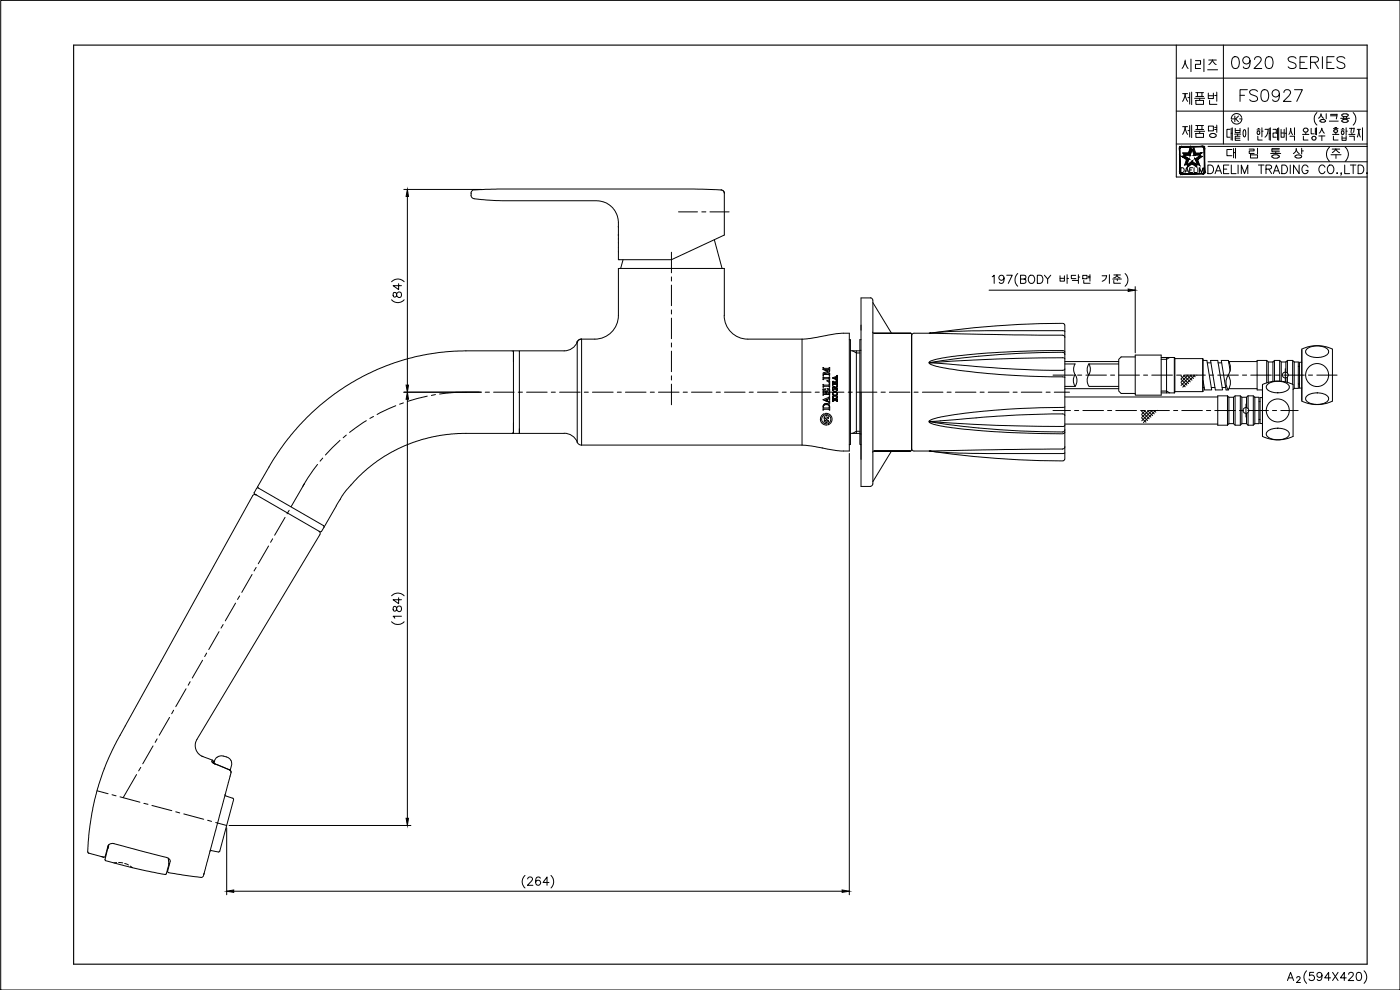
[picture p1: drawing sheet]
<svg xmlns="http://www.w3.org/2000/svg" width="420mm" height="297mm" viewBox="0 0 420 297" stroke-linecap="round" stroke-linejoin="round" font-family="sans-serif">
<defs><g id="words">
<text font-size="15" x="348.5" y="45.2">제품명</text>
<text font-size="12.3" x="348.9" y="22.9">시리즈</text>
<text font-size="11.9" x="348.5" y="32.8">제품번</text>
<g font-size="7.1">
<text x="368.7" y="21.9">0920 SERIES</text>
<text x="371.1" y="31.7">FS0927</text>
</g>
</g></defs>
<!-- layer: 0 -->
<path d="M22.1 13.5h388.2v275.8h-388.2z" fill="none" stroke="#000" stroke-width=".34"/>
<g fill="none" stroke="#000" stroke-width=".3">
<path d="M.2 .1h420v296.9h-420zM353 13.5v39.6h57.3M367.2 13.5v29.7M353 23.4h57.3M353 33.3h57.3M370.7 38.5v1.3h1.5v-1.3M370.7 39.1h1.5M373.4 38.9h.1a1.73 1.73 0 0 1 0 2.2 1.61 1.61 0 0 1-.1-2.2zM374.6 38.3v3.8M377.2 39h1M377.5 38.6h.4M378 39.4a.46 .46 0 0 0-.7 .4 .46 .46 0 0 0 .7 .4"/>
<path d="M378 39.4v.8M378.7 38.3v2.7M378.7 39.4h.4M379.6 38.8h1l-.4 1.7-.6 .6M380.9 38.5v3.5M380.9 40h.4M381.3 38.3v3.8M382.1 38.8h.9v1.1h-.9v1.3h.9M383.1 40h.3M383.4 38.5v3.5M383.8 38.3v3.8M384.5 38.8v2.4h.9v-2.4"/>
<path d="M384.5 39.9h.9M385.7 40h.3M386 38.3v3.8M388.5 38.3v2.2M391.2 38.9v.3M391.2 38.9a.7 .7 0 0 1 1.1-.4 .7 .7 0 0 1 0 1.1 .7 .7 0 0 1-1.1-.4M391.9 39.8v.5M393.5 38.5v1.7h.9M394.8 39.4h.3M394.8 38.5v1.9M395.1 38.3v2.2M395.2 33.8a2.59 2.59 0 0 0 0 3.7"/>
<path d="M395.7 35.5l.5-.6 .3-.7 .2 .8 .5 .5M395.9 39.9l.5-.5 .3-.9 .3 .9 .5 .6M396.2 36.1a.98 .98 0 0 1 1.6 .3 1.18 1.18 0 0 1-1.7-.1zM398 34.1v1.5M398.9 36.4h2.7M399.3 34.3h1.9l-.2 1.4M399.3 34.7h1.9M400.2 38.6h1.4M400.3 39.4l.5 .3h.4M400.6 38.3h.6M400.9 39.8v.5M401.4 39.2v.2"/>
<path d="M401.4 39.2a.63 .63 0 0 0-.6-.3 .63 .63 0 0 0-.5 .5M401.4 39.4l-.2 .2M402.3 35.5h2.7M402.5 39h.9M402.7 34.7l.7 .3 .8-.1M402.8 38.6h.4M403.1 35.9h1.2M403.1 35.9l-.4 .3a.99 .99 0 0 0 1.6 .4M403.2 34.2l-.5 .2v.3M403.2 34.2h1M403.2 35.2v.3M404 39.4h.3"/>
<path d="M404 38.3v2.2M404.1 35.2v.3M404.1 34.2l.5 .2v.3M404.2 35.9l.4 .4-.4 .3M404.6 34.7l-.5 .3M405 38.5h.6l-.2 1.2M405.7 38.5h.7M405.7 39.8v.5M406.1 33.8a2.59 2.59 0 0 1 0 3.7M406.4 38.5l-.2 1.2M407.3 38.8h1M407.8 39.1l.4 2"/>
<path d="M407.8 38.8v.3M407.8 39.1l-.5 2M408.9 38.3v3.8M141.4 58.6a1.31 1.31 0 0 0 1.6 1.1l7.4 .5 29.6 .1 2.1 .7 2.2 1.9 1 1.8 .3 3.2M141.4 57.9v.7M216.4 57h.2M216.4 57l-8.1-.3h-59l-6.3 .3a1.19 1.19 0 0 0-1.6 .9M216.6 57h.1M216.6 57l.2 .1M216.8 57.1l.2 .2M217 57.2l.1 .1M217.1 57.3l.2 .2"/>
<path d="M217.2 57.5l.1 .2M217.3 57.7l.1 12.8-.3 .1M353 43.2h57.3M354.4 50.3h.5a.78 .78 0 0 1 .5 .7 .78 .78 0 0 1-.5 .8h-.5zM355.6 51.8l.6-1.5 .5 1.5M355.9 51.3h.6M357 51h.6M357.9 50.3h-.9v1.5h.9M358.4 50.3v1.5h.8M359.5 50.3v1.5M360 51.8v-1.5l.6 1.5 .5-1.5v1.5M362.5 49.5h.8a1.39 1.39 0 0 1 .9 1.3 1.39 1.39 0 0 1-.9 1.3h-.8z"/>
<path d="M362.5 48.5h47.8M362.5 43.9h47.8M364.7 52.1l.9-2.6 1 2.6M365 51.3h1.2M367.2 50.7h1M368.8 49.5h-1.6v2.6h1.6M369.5 49.5v2.6h1.5M370.5 40.2h1.9M371.6 49.5v2.6M372.2 40.9h-1.5v1.2h1.5M372.5 52.1v-2.6l1 2.6 1-2.6v2.6M374.9 44.7h1.5v.6h-1.5v.7h1.5"/>
<path d="M375.3 46.5h2.1v.9h-2.1zM377.4 44.5v1.7M377.5 40.9v1.1h1.3M377.7 49.5h1.6M378.5 49.5v2.6M379.9 50.7l1.5-.1 .2-.3-.1-.5-.5-.3h-1.1v2.6M380.8 50.7l.8 1.4M381.3 46h3M381.7 45h2.2M382.1 52.1l1-2.6 .9 2.6M382.1 46.5a.41 .41 0 0 0-.4 .5 .41 .41 0 0 0 .5 .4M382.2 46.5l1-.1 .7 .4"/>
<path d="M382.2 47.4h1.3M382.5 51.3h1.2M382.9 45.6v.4M383.9 47.1l-.4 .3M383.9 46.8v.3M384 44.6h-2.3v.9h2.3M384.7 49.5h.8a1.39 1.39 0 0 1 .9 1.3 1.39 1.39 0 0 1-.9 1.3h-.8zM386.8 40.3l.5-.9 .1-.9 .1 .9 .4 1M387.1 40.9h1.4v1.2M387.2 49.5v2.6M388.7 46.8v.3M389 44.6l.4 1 .5 .5"/>
<path d="M389 44.6l-.1 .7-.7 .8M389.1 46.6l-.4 .2M389.1 46.6h1.1M389.9 49.5v2.6l-1.7-2.6v2.6M390.2 46.6a.41 .41 0 0 1 .5 .4 .41 .41 0 0 1-.5 .4h-.8l-.7-.3M390.7 44.5v1.7M390.7 45.3h.5M390.9 40.3h1.9M391.2 40.9v1.1h1.4M392.6 50.2a.93 .93 0 0 0-1.1-.7 .93 .93 0 0 0-.8 1v.6a.91 .91 0 0 0 .9 1 .91 .91 0 0 0 1-1h-.7M394 41l-.3 .5 .3 .5M394 41h.7"/>
<path d="M394 42h.7M394.7 41l.3 .5-.3 .5M395.8 40.8h1.8M396.7 40.8v1.4M397.6 50.2a.88 .88 0 0 0-1.3-.6 1.36 1.36 0 0 0-.5 1.5 1.36 1.36 0 0 0 1.2 1l.6-.6M398.6 49.9l.3-.3a1.22 1.22 0 0 1 1.4 .6 1.22 1.22 0 0 1-.2 1.5l-.3 .3a1.23 1.23 0 0 1-1.4-.6 1.23 1.23 0 0 1 .2-1.5zM399 44.1a2.94 2.94 0 0 0 0 4.3M399.5 46.4h3M399.8 44.7h2.3M399.9 40.3h1.9M400.2 40.9v1.1h1.4M400.9 44.7l.4 .7 .7 .4"/>
<path d="M400.9 44.7l-1.1 1.1M400.9 46.4v1.1M401.2 52h.2zM402.6 52h-.2h.2l-.2 .6M402.8 40.8v1.3h1.2v-1.3M402.8 41.4h1.2M403.6 49.5v2.6h1.4M403.7 44.1a2.86 2.86 0 0 1 0 4.3M404.8 40.3h1.9M405 40.9h1.4v1.2M405.3 49.5h1.7M406.1 49.5v2.6"/>
<path d="M407.6 49.5h.8a1.39 1.39 0 0 1 .9 1.3 1.39 1.39 0 0 1-.9 1.3h-.8zM410.1 52h.3zM185.5 67.9v.1M185.6 68v9.9h.4M254.9 101.9h.3v31.5h-.3M255.2 105.1l2.9 .2M257 105.3v24.7M258.1 105.1h.3M258.4 101.9h-.3v31.5h.3M319.6 109.2h3.1M322.6 109.2l-.4 1.7 .5 1.6M322.7 112.4a3.1 3.1 0 0 0 0 3.5"/>
<path d="M322.8 112.5l.4 1.7-.5 1.7h-3.1M326.7 112.5l-.4 1.7 .5 1.7h8.9M326.8 109.2l.4 1.7-.5 1.6-.4-1.7zM326.9 109.2h8.8M354.5 112.8l2.2 2.3M354.5 114.8l1.2 1.3M354.5 113.8l1.7 1.8M354.5 112.6v.1M355.2 112.6l2 2M355.6 112.6l-1.1 1.1M356.2 112.6l1.5 1.5M356.5 112.6l-2 2.1"/>
<path d="M357.2 112.6l1 1M357.5 112.6l-3 3M358.2 112.6l.5 .5M358.6 112.6l-3.6 3.5M359.2 112.6h.1M368.6 108.1a3.9 3.9 0 0 1 0 4.5 3.8 3.8 0 0 1 0 4.4M368.6 112.6a3.8 3.8 0 0 0 0 4.4M258.1 130l-2.9 .1M258.1 130.2h.3M342.6 123.4l2.3 2.3M342.6 125.4l1.3 1.3M342.6 124.4l1.8 1.8"/>
<path d="M342.7 123.2l-.1 .1M343.4 123.2l2 2M343.7 123.2l-1.1 1.1M344.4 123.2l1.5 1.5M344.8 123.2l-2.2 2.1M345.4 123.2l1 1M345.7 123.2l-3.1 3.1M346.4 123.2l.5 .5M346.8 123.2l-3.6 3.6M76.3 147.7l.1 .5M76.3 147.8l.7-1.3 .5-.1 19.6 11.3 .1 .5M97.2 158.2l-.7 1.2-.5 .1"/>
<path d="M386.4 294.2l.9-2.5 .9 2.5M386.7 293.4h1.2M389.2 293.4l.3-.4h.3l.4 .4-.3 .5-.8 .9h1.2M392.1 291.3a2.59 2.59 0 0 0 0 3.7M394.3 291.7h-1.2l-.1 1.1a.87 .87 0 0 1 1.3 0 .87 .87 0 0 1-.2 1.3 .87 .87 0 0 1-1.2-.4M396.7 292.6a.76 .76 0 0 1-1 .6 .76 .76 0 0 1-.3-1.2 .76 .76 0 0 1 1.2 .1 1.31 1.31 0 0 1-.8 2.1l-.5-.3M399.3 293.4h-1.7l1.1-1.7v2.5M399.9 291.7l1.7 2.5M401.6 291.7l-1.7 2.5M404 293.4h-1.7l1.1-1.7v2.5M404.7 292.3l.5-.6h.5l.4 .5-.3 .8-1.2 1.2h1.7M407.3 291.9a.8 .8 0 0 1 1.2 .3 1.15 1.15 0 0 1 .1 1.4 1.15 1.15 0 0 1-1.3 .5 1.92 1.92 0 0 1 0-2.2z"/>
<path d="M409.4 291.3a2.59 2.59 0 0 1 0 3.7"/>
<circle cx="403" cy="39.9" r=".5"/>
</g>
<g fill="#000" stroke="#000" stroke-width=".3">
<path d="M185.5 70.5h.2z"/>
<path d="M354 44.6l.1 7zM354 44.6l.1 7z"/>
<path d="M354 51.6l.1 .4zM354.1 51.6v.4zM354.1 52l.3 .2zM354.2 51.9l.2 .3zM354.5 52.1l.3 .1zM354.5 52.1l.3 .1z"/>
<path d="M354.8 52.2h6.1v-.1zM354.8 52.1h6.1l-6.1 .1z"/>
<path d="M360.9 52.1h.3l-.3 .1zM360.9 52.1h.3zM361.2 52l.3-.1zM361.2 52l.3-.1zM361.4 51.8l.2-.2zM361.4 51.6v.2l.2-.2z"/>
<path d="M361.4 44.6l.2 7v-7zM361.4 44.6l.2 7h-.2z"/>
</g>
<!-- layer: D -->
<g fill="none" stroke="#000" stroke-width=".3">
<path d="M372 35.7h.7M372.6 35.2a1.59 1.59 0 0 0-1.7-1.1 1.59 1.59 0 0 0-1.4 1.6M372.7 35.7a1.59 1.59 0 0 1-1.4 1.5 1.59 1.59 0 0 1-1.7-1.1M121.2 56.8h23.3M122.3 59v56.6M117.5 89.9a2.5 2.5 0 0 0 3.8 0M117.5 84.5a2.59 2.59 0 0 1 3.8 0M118.1 87.8a.9 .9 0 0 0 .3 1.3l.6-.3a.9 .9 0 0 1 .2-.9 .9 .9 0 0 1 1-.2l.3 .5a.83 .83 0 0 1-.5 1.1 1.25 1.25 0 0 1-1.2-1.5zM119.6 85.1v1.8l-1.6-1.2h2.5M296.8 87.1h41.8M297.8 83l.6-.4v2.4M301.3 83.4a.78 .78 0 0 1-1 .7 .78 .78 0 0 1-.4-1.2 .78 .78 0 0 1 1.3 0 1.3 1.3 0 0 1-.8 2.1l-.5-.3"/>
<path d="M302.1 82.6h1.7l-1.2 2.4M305.4 82.1a2.63 2.63 0 0 0 0 3.8M306.3 83.7l1.4-.1 .2-.3-.2-.6-1.4-.1v2.4h1l.6-.4a.63 .63 0 0 0-.6-.9M309.1 82.7a1.24 1.24 0 0 1 1.5 .8 1.24 1.24 0 0 1-.8 1.5 1.31 1.31 0 0 1-1.2-.9 1.31 1.31 0 0 1 .5-1.4zM311.3 82.6h.9a1.32 1.32 0 0 1 .8 1.2 1.32 1.32 0 0 1-.8 1.2h-.9zM313.4 82.6l1 1.1v1.3M315.3 82.6l-.9 1.1M318.1 82.7v1.7h1.3v-1.7M318.1 83.5h1.3M320.3 82.4v2.6M320.3 83.6h.4M321.8 84.1h1.8v.9"/>
<path d="M322.8 82.6h-1.3v1h1.4M323.6 82.4v1.5M323.6 83.1h.5M325 82.6h1.2v1h-1.2zM325.2 84.1v.9h2M326.6 82.9h.5M326.6 83.3h.5M327.1 82.4v2M330.8 82.7h1.3a1.76 1.76 0 0 1-1.3 1.7M333 82.4v2.6M333.9 83.7h2.7M334.3 84.1v.9h2"/>
<path d="M334.3 82.5h2M335.2 82.5a1.04 1.04 0 0 0 1 .9M335.2 82.5a1.08 1.08 0 0 1-1 .9M335.3 83.7v.5M337.7 82.1a2.54 2.54 0 0 1 0 3.8M340.7 86v19.9M121.2 117.7h23.3M122.3 119.8v125.7M173.2 102.6v30.1M174.5 101.8v31.7M255.9 105.3l1.1 .6h1.1M348.5 117.3h1.6l.9 .6"/>
<path d="M351 107.3l-.9 .5h-1.6M378.9 115.6v15.1M390.7 105v15.1M254.9 136v132.5M258.1 129.4h-1.1l-1.1 .6M117.5 178.8a2.59 2.59 0 0 1 3.8 0M119.6 179.4v1.7l-1.6-1.2h2.5M117.5 186.5a2.59 2.59 0 0 0 3.8 0M118.1 182.1a.9 .9 0 0 0 .3 1.3l.6-.4a.87 .87 0 0 1 .3-1 .87 .87 0 0 1 1.1 .1l.1 .3a.83 .83 0 0 1-.5 1.1 1.25 1.25 0 0 1-1.2-1.4zM120.5 184.9h-2.5l.5 .6M35 258.8l-.8 .1M35.6 258.8l1.2 .1"/>
<path d="M37.4 259.1l1.2 .4M39.1 259.9l.7 .4M68 248.4v20.1M68.7 247.7h54.6M70.1 267.4h182.6M157.6 262.7a2.5 2.5 0 0 0 0 3.7M158.4 263.7l.5-.6h.4l.5 .5-.1 .5-1.4 1.5h1.6M162.1 263.5a.68 .68 0 0 0-.6-.4 .68 .68 0 0 0-.6 .5 1.46 1.46 0 0 0 .6 2 .76 .76 0 0 0 .8-.7 .76 .76 0 0 0-.7-.8 .76 .76 0 0 0-.9 .7M164.8 264.8h-1.8l1.2-1.7v2.5M165.4 262.7a2.59 2.59 0 0 1 0 3.7"/>
</g>
<!-- layer: DWG -->
<g fill="none" stroke="#000" stroke-width=".3">
<path d="M187 77.9l-.7 2.6M214.4 71.9l2.3 8.6M261.9 99.6l.4 .4M262 90.8l5.5 9.2M262.3 100h11h-11M273.2 99.9l.4 .4v34.7l-.4 .3M278.9 100l.3-.1zM279.2 99.9h.1M318.9 97a282.4 282.4 0 0 0-39.7 2.9M319 97l.4 .3 .2 .4v39.9l-.2 .4-.4 .3M319.6 99.5l-.5-.3-27 .1-7.1 .2-5.8 .4M154.1 108.5v-3.2h1.8v24.7h-1.8"/>
<path d="M154.1 105.3v24.7M154.1 105.6l-.4-.3h-16.1l-5.6 .4-3.9 .6-3.9 .8-5.9 1.8-5.2 2-4 1.9-5.8 3.4-4.6 3.3-5.1 4.4-3.6 3.6-3.6 4.2-3.9 5.5-5.1 8.7 .1 .5M173.2 102.5v.1M174.5 101.7l-.7 .2-.6 .6M174.5 101.8l-.6 .1-.5 .4a4.4 4.4 0 0 1-4.1 3h-13.4M174.5 101.8a11.6 11.6 0 0 0 7.9-1.2 7.1 7.1 0 0 0 3.2-5.9v-14.2h31.8l-.1 14.2a7.1 7.1 0 0 0 7.1 7.1M224.5 101.8h16.2M240.7 101.8l2.3-.2 8.1-1.5 3.8-.1v35.3l-4.1-.1-7-1.4-3.1-.3M240.7 101.8v31.7M273.6 100.7l.2-.5 .5-.2h4.5l40.1 .6 .4 .1 .3 .5M278.8 108.8h.4M278.8 108.8l.1 .2"/>
<path d="M278.9 109a23.9 23.9 0 0 0 8.5 2.1 275.5 275.5 0 0 0 32.1 2.1l.1 .1M278.9 108.7l-.1 .1M278.9 108.7l.3 .1M279.2 108.8h.1M279.2 108.8l3 .2a388.8 388.8 0 0 0 36.9 2.1l.5-.4M293.8 106.9l-14.6 1.9M319.6 107.7l-.2-.2a400.8 400.8 0 0 0-40.5 1.5M319.6 106.4l-.4-.6-.3-.1a266 266 0 0 0-25.1 1.2M319.6 105.6l-.2-.2a116.9 116.9 0 0 0-17.2 .2 108.3 108.3 0 0 0-22.4 2.5l-.9 .6M319.6 119.1h45.9M319.6 116.6h16.1M319.6 108.5h16.1"/>
<path d="M340.7 107.1h-4.2l-.8 .7v9.5l.8 .8h4.2M340.7 106.5h7.8v12.1h-7.8zM348.5 117.9h3.9M348.5 107.3h3.9M350.1 107.3v10.6M352.4 107.3l.2 .3M352.4 107.3v10.6M352.6 117.5l-.2 .4M352.6 107.6v9.9M352.6 117.5h8.3M352.6 107.6h8.3M360.9 107.6v9.9"/>
<path d="M361.1 108.1h1.1l1.4 8.9h-2.1l-.4-2.8M361.1 116.3h.3M362.3 108.9h1.1M363.3 108.1h2.2l1.4 8.9h-2.2zM363.6 116.3h1M365.5 108.9h1.1M366.8 116.3h1M368.4 118.8l.4 .4h1.4M368.4 118.8h-2.9v8.8h2.9M368.4 118.8v8.8M368.6 108.1h-2.1l1.5 8.9h.6M368.7 108.2l.5 3.2"/>
<path d="M368.8 108.9h.2M368.8 119.2v8M368.9 116.6h8.4M368.9 108.5h8.4M370.2 119.2l.5-.4h1.5l.5 .4h1.4M370.2 119.2v7.9M370.7 118.8v8.8M372.2 118.8v8.8M372.7 119.2v7.9M374.1 119.2v3.1M374.6 118.8h1.5l.5 .4M374.6 118.8v3.7"/>
<path d="M374.6 118.8l-.5 .4M376.1 118.8v8.8M376.6 119.2h1.2v7.9h-1.2M376.6 119.2v7.9M378.9 119.3h-.7v7.8h.7M380.2 108.1l.4 .5h1.4M380.2 108.1h-2.9v8.9h1.6M380.2 108.1v6.8M380.2 115.5l.6-.5 1.3-.5 2-.1 2 .6 .7 .7 .2 .4-.6 1-1 .5-2.6 .2-1.2-.2-1.2-.6-.4-.7zM380.6 108.6v6.1M382 108.6l.5-.5h1.5l.5 .5h1.4M382 108.6v5.9"/>
<path d="M382.5 108.1v6.3M384 108.1v6.3M384.5 108.6v5.8M385.9 108.6v3.1M385.9 113.4v1.2M386.4 108.1h1.5l.5 .5M386.4 108.1v3.9M386.4 113.2v1.6M386.4 108.1l-.5 .5M387.9 108.1v7.2M388.1 115.4a10.6 10.6 0 0 0-9.2 0v15.6M388.4 108.6h1.2v7.9h-1.2"/>
<path d="M388.4 108.6v7.9M388.4 116.5l-.3 .4M389.6 115.2h.4M389.6 109.9h.4M390.7 108.7h-.7v7.7h.7M392 119l.9-.7 1-.3 2.3-.1 1.9 .7 .6 .6v.6l-.5 .8-.7 .4-1.4 .3h-1.6l-2.2-.7-.5-.8zM392.3 104.6l1.7-.7h2.6l1.6 .7 .5 .6v.5l-.6 .9-1.3 .5-2.7 .1-1.1-.4-1-.8-.2-.7zM399.9 104.8a10.6 10.6 0 0 0-9.2 0v15.6a10.6 10.6 0 0 0 9.2 0M154.1 126.8v3.2M154.1 129.7l-.4 .3-16.3 .1-5.4 .6-4.8 1-3.2 1-5.6 2.5-3 1.6-3.2 2.3-2.9 2.3-3 3-3.7 4.5-5.4 9.3M155.9 128.6v1.4h13.4a4.6 4.6 0 0 1 4.3 3.2l.9 .3h66.2M262.3 135.3l-.4 .4"/>
<path d="M262.3 135.3h11h-11M267.5 135.3l-5.5 9.2M278.8 126.5l.1 .2M278.8 126.5h.4M278.9 135.3l.3 .1zM278.9 126.7a24.7 24.7 0 0 0 8.5 1.9 272.6 272.6 0 0 0 31.9 1.5l.3-.4M278.9 126.3l.3 .2M278.9 126.3l-.1 .2M279.2 126.5h.1M279.2 135.4h.1M279.2 135.4l5.8 .4 7.1 .2 27 .1 .5-.2M279.2 126.5a446.7 446.7 0 0 0 40.2 1.3l.2-.2"/>
<path d="M279.2 126.5l5.8 1 8.8 .9M279.2 126.5l-.3 .2M279.2 135.4a282.4 282.4 0 0 0 39.7 2.9M293.8 128.4a217.8 217.8 0 0 0 25.4 1.1l.4-.6M319.6 134.1l-.3 .5-.4 .1-40.1 .6h-4.5l-.5-.2-.2-.5M319.6 124.7l-.2-.3a94.7 94.7 0 0 0-14.3 .1l-25.9 2M319.6 122.1h-.1a235.9 235.9 0 0 0-36.5 2.9l-3.2 .8-.9 .5M319.6 127.2h45.9M370.2 127.1h-1.4l-.4 .5M370.2 127.1l.5 .5h1.5l.5-.5h1.4M374.1 127.1l.5 .5M374.1 124v3.1"/>
<path d="M374.6 123.8v3.8M376.6 127.1l-.5 .5h-1.5M377.8 125.8h.4M377.8 120.5h.4M378.9 130.9a10.6 10.6 0 0 0 9.2 0M380.4 129.4l1.8-.8 2.1-.1 2.1 .7 .6 1-.3 .6-.8 .7-1.5 .4h-1.8l-1.4-.4-1-.7-.2-.8zM261.9 145.2l-.4 .7-3.1 .1v-56.6h3.1l.4 .7 .1 55.1"/>
<circle cx="385.7" cy="112.5" r=".87"/>
<circle cx="395.3" cy="112.5" r="3.5"/>
<circle cx="373.9" cy="123.2" r=".87"/>
<circle cx="383.5" cy="123.2" r="3.5"/>
</g>
<!-- layer: CL -->
<g fill="none" stroke="#000" stroke-width=".3">
<path d="M201.5 75.7v6.2M203.6 63.6h5.7M210.6 63.6h1.2M213.1 63.6h5.7M201.5 83.1v1.2M201.5 85.5v6.2M201.5 93v1.2M201.5 95.4v6.2M128.2 118.9l-5.9 1.6M130.7 118.4l-1.2 .2M144.4 117.7a64.8 64.8 0 0 0-12.5 .5M145.6 117.7h1.3"/>
<path d="M148.1 117.7h6.2M155.5 117.7h1.3M158 117.7h6.2M165.4 117.7h1.3M167.9 117.7h6.2M175.3 117.7h1.3M177.8 117.7h6.2M185.3 117.7h1.2M187.7 117.7h6.2M195.2 117.7h1.2M197.6 117.7h6.2M201.5 102.9v1.2"/>
<path d="M201.5 105.4v6.1M201.5 112.8v1.2M201.5 115.3v6.1M205 117.7h1.3M207.5 117.7h6.2M214.9 117.7h1.3M217.4 117.7h6.2M224.8 117.7h1.3M227.3 117.7h6.2M234.7 117.7h1.3M237.2 117.7h6.2M244.6 117.7h1.3"/>
<path d="M247.1 117.7h6.2M254.6 117.7h1.2M257 117.7h6.2M264.4 117.7h1.3M266.9 117.7h6.2M274.3 117.7h1.2M276.8 117.7h6.2M284.2 117.7h1.3M286.7 117.7h6.2M294.1 117.7h1.3M296.6 117.7h6.2M304 117.7h1.3"/>
<path d="M306.5 117.7h6.2M313.9 117.7h1.3M316 112.6h6.2M316.4 117.7h4.6M323.4 112.6h1.3M325.9 112.6h6.2M333.3 112.6h1.2M335.8 112.6h6.2M343.2 112.6h1.2M345.7 112.6h6.2M353.1 112.6h1.2M355.6 112.6h6.1"/>
<path d="M363 112.6h1.2M365.5 112.6h6.1M372.9 112.6h1.2M375.4 112.6h6.2M382.8 112.6h1.2M385.3 112.6h6.2M385.7 110.6v3.9M392.7 112.6h1.2M395.2 112.6h6.1M95.3 139.3l-2.9 4.1-1.6 2.6M96.9 137.4l-.8 1M102 132.1l-4.3 4.4"/>
<path d="M103.9 130.5l-.9 .8M109.9 126.2l-5 3.5M112.1 125l-1.1 .5M118.8 121.7l-5.6 2.7M121.1 120.9l-1.2 .4M316 123.2h5.3M322.5 123.2h1.2M325 123.2h6.2M332.4 123.2h1.2M334.9 123.2h6.2M342.3 123.2h1.2M344.8 123.2h6.1"/>
<path d="M352.2 123.2h1.2M354.7 123.2h6.1M362.1 123.2h1.2M364.6 123.2h6.2M372 123.2h1.2M373.9 121.2v3.9M374.5 123.2h6.2M381.9 123.2h1.2M384.4 123.2h5.2"/>
</g>
<!-- layer: DWG -->
<path d="M279.1 99.9h.2zM173.1 102.6h.2zM279.1 135.4h.2z" fill="#000" stroke="#000" stroke-width=".3"/>
<!-- layer: 1 -->
<g fill="none" stroke="#000" stroke-width=".3">
<path d="M76.5 148.2l19.5 11.3M76.8 148.4h-.5l-.4 .3-40.9 73.7-2.4 5-3 8.2-1.7 6.9-1.3 8.3-.3 4.3v.6l.3 .3M85.6 155.2l-3.2 5.4M86.8 153.1l-.7 1.1M91.4 145.1l-4 6.9M95.7 159.4l.4 .4-.1 .5M71.9 178.8l-.6 1.1M75.6 172.4l-3 5.3M76.9 170.3l-.7 1M80.6 163.8l-3.1 5.3M81.8 161.7l-.6 1M96 160.4l-36.9 61.5-.5 1.4 .2 1.7 1 1.4 1.1 .6"/>
<path d="M60.8 198.1l-3.1 5.3M62 195.9l-.6 1.1M65.7 189.5l-3 5.4M67 187.4l-.7 1.1M70.7 181l-3.1 5.3M50.9 215.3l-3.1 5.3M52.1 213.1l-.6 1.1M55.8 206.7l-3.1 5.3M57.1 204.5l-.6 1.1M29.1 237.3l3.3 .9M33.6 238.4l1.2 .4M36 239.1l6 1.6"/>
<path d="M41 232.4l-4 6.9M42.2 230.2l-.6 1.1M45.9 223.8l-3.1 5.4M47.2 221.7l-.6 1M60.5 226.9l3.2 1.2M63.6 228.5l.9 .7M63.7 228.1l.4 .2v.7M63.7 228.1l-.1 .5 .9 .6M64.4 228.3l-.2 .8M64.5 229.1l-.1 .1M64.5 229.2l4.4 1.8zM67.5 238.4l.3 .4"/>
<path d="M67.8 238.8l2.1 .7 .2 .4-4.1 15.5-.5 .2-2.1-.4M68.9 231l.4 .3v.5v-.5zM69.3 228.2l-.8-.9-1.6-.5h-.8a2.28 2.28 0 0 0-1.7 1.5M69.3 228.2l.2 .3a3.7 3.7 0 0 1-.4 2.6M69.3 231.8l-8.2 30.9M26.6 256l4.6 1.2M26.7 255.9l-.1 .1M30.4 257l.8 .2M31.1 257.2l.5-.3 .9-3.3 .7-.5h1l16.2 4.3 .7 .9-.8 3.1 .2 .4 9.8 1.5 .4-.1 .4-.5M32.6 253.8l-.3 .9zM32.6 253.5l-1.1 4.4 .2 .4 13.9 3.3 4 .8 .4-.4M43.2 241l1.2 .3"/>
<path d="M45.6 241.7l6 1.5M50.5 257.5l.2 1.9-.8 2.8M50.9 259.1h-.2M52.7 243.6l1.2 .3M55.2 244.2l5.9 1.6M62.3 246.1l1.2 .4M63.4 255.2l-.4 .2M64.7 246.8l3.3 .9M61.2 262.1l-.1 .4"/>
</g>
<g fill="#000" stroke="#000" stroke-width=".3">
<path d="M76.7 148.4h.2z"/>
<circle cx="32.3" cy="254.7" r=".07"/>
<circle cx="32.5" cy="253.8" r=".07"/>
</g>
<!-- layer: 08_ALL_FEATURES -->
<path d="M217.1 70.6l-15.6 7.3h-15.5" fill="none" stroke="#000" stroke-width=".3"/>
<path d="M388.1 115.4v15.6M399.9 104.8v15.5" fill="none" stroke="#000" stroke-width=".3"/>
<!-- layer: DIM -->
<g fill="none" stroke="#000" stroke-width=".3">
<path d="M247 113.1l.1 .2h1.7l.2-.2v.8l-.3-.2h-1.6l-.1 .2zM247 115.3l.2 .3h1.5a.86 .86 0 0 0-.5-1.4l.8 .1v1.8l-.2-.2h-1.5l-.3 .2zM247 119.9l2-.9v.9l-.2-.3-.4 .1v.7l.4 .1 .2-.2-.1 .6a.94 .94 0 0 0-1.1-.6zM247 110.3l.2 .2h1.6l.2-.2v.9l-.2-.3h-1.3l1.5 .7-1.8 .6h1.5l.3-.2v.6l-.4-.3h-1.3l-.3 .3 .1-.7 1.3-.5-1.3-.5zM247.1 110.9h.1M247.2 113.3h.1M247.2 113.7h.1M248 117.9l.1 .1M248.9 114.2l.1 .1M248.9 116.7h.1M248.9 116.7l-.7-.1a.87 .87 0 0 1 .5 1.4h-.6M249 116.7v1.9l-.2-.3h-1.6l-.2 .3v-1.9h.7a.85 .85 0 0 0-.5 1.3l.7-.1-.4-.6h.9l-.4 .6"/>
<path d="M249.9 119.8l.1 .2 1.3-.2v.6l-.2-.2h-1l-.2 .2zM249.9 116.2h.1M250 116.1l-.1 .1M250 117.7a.73 .73 0 0 1 1.2 0 .73 .73 0 0 1-.4 1.1l-.8-.2zM250 119.3l-.1-.2v.5l.2-.1M250 116.1h.1M250 117h.1M250 118.3h.1M250 119.3h.1M250 116.3h.4l.2 .4h-.7zM250 119.3l.5 .5 .8-.8v.4l-.7 .6-.4-.4M250 119.5h.1"/>
<path d="M250.1 119.5l.1 .1M250.1 113.5l.6-.2v.4zM250.2 114.4h-.3v1.2l.1-.3h1.2l.1 .3v-1.3h-.4l.3 .2M250.2 114.5l-.3 .2v.4h.6v-.3M250.2 117.8l-.2 .5M250.2 114.4v.1M250.2 119.6h.1M250.2 117.8a.56 .56 0 0 1 .8-.1 .56 .56 0 0 1 .1 .8l-.5 .1-.6-.3M250.2 117.8h.1M250.4 114.7l.5-.1-.2 .2M250.4 116l-.4 .1M250.4 116h.1"/>
<path d="M250.4 114.7v.1M250.4 114.8h.1M250.5 114.8h.1M250.7 114.8h.1M251 118.7h.1M251.1 119.3h.1M251.2 112.8l-1.3 .6 1.4 .8v-.6l-.1 .2-.3-.1M251.2 115.9l-.6 .5-.2-.4M251.2 119.2h.1M251.2 115.9h.1M251.2 112.8h.1M251.2 114.6v.5h-.6l.1-.3"/>
<path d="M251.2 115.9l.1-.2v.4l-.6 .6 .6-.2v.6l-.1-.1-1.3 .1v-.9M251.2 114.5v.1M251.2 120h.1M251.2 112.7v.1M251.2 112.7l.1 .6-.1-.2-.4 .1 .2 .6M251.2 112.7h.1M251.3 118.4l-.1 .1M247.3 121.6a.93 .93 0 0 1 .9-.3 .93 .93 0 0 1 .7 .8l-.1 .3h-1.6zM247.3 121.3a.99 .99 0 0 1 1.2-.2 .99 .99 0 0 1 .5 1.1v.8l-.2-.2h-1.6l-.2 .2v-1.1zM247.4 125l.4 .6 .8-.5v.4l-.6 .4 .2 .3h.4v.4h-1.2v-.4h.3l-.3-.5zM247.5 120.1l.8-.3v.6zM247.8 124a1.76 1.76 0 0 1 1.9 1.4 1.76 1.76 0 0 1-1.1 2"/>
<path d="M247.8 127.1a1.38 1.38 0 0 1-1.2-1.1 1.38 1.38 0 0 1 .7-1.4l.1-.5a1.75 1.75 0 0 0-1.1 2.1 1.75 1.75 0 0 0 1.9 1.3M247.8 127.2v-.5h.4v.8M247.8 124v.8h.4v-.4M248.2 124.4a1.38 1.38 0 0 1 1.1 1.1 1.38 1.38 0 0 1-.7 1.5M248.6 127v.5M250 120.3h.1"/>
</g>
<!-- layer: D -->
<path d="M122.3 56.8l.3 2.2h-.7zM338.6 86.7l2.1 .4-2.1 .3zM122.3 117.7l.3 2.1h-.7zM121.9 115.6h.7l-.3 2.1zM121.9 245.5h.7l-.3 2.2zM68 267.4l2.1-.4v.7zM252.7 267l2.2 .4-2.2 .3z" fill="#000" stroke="#000" stroke-width=".3"/>
<use href="#words"/>
</svg>
